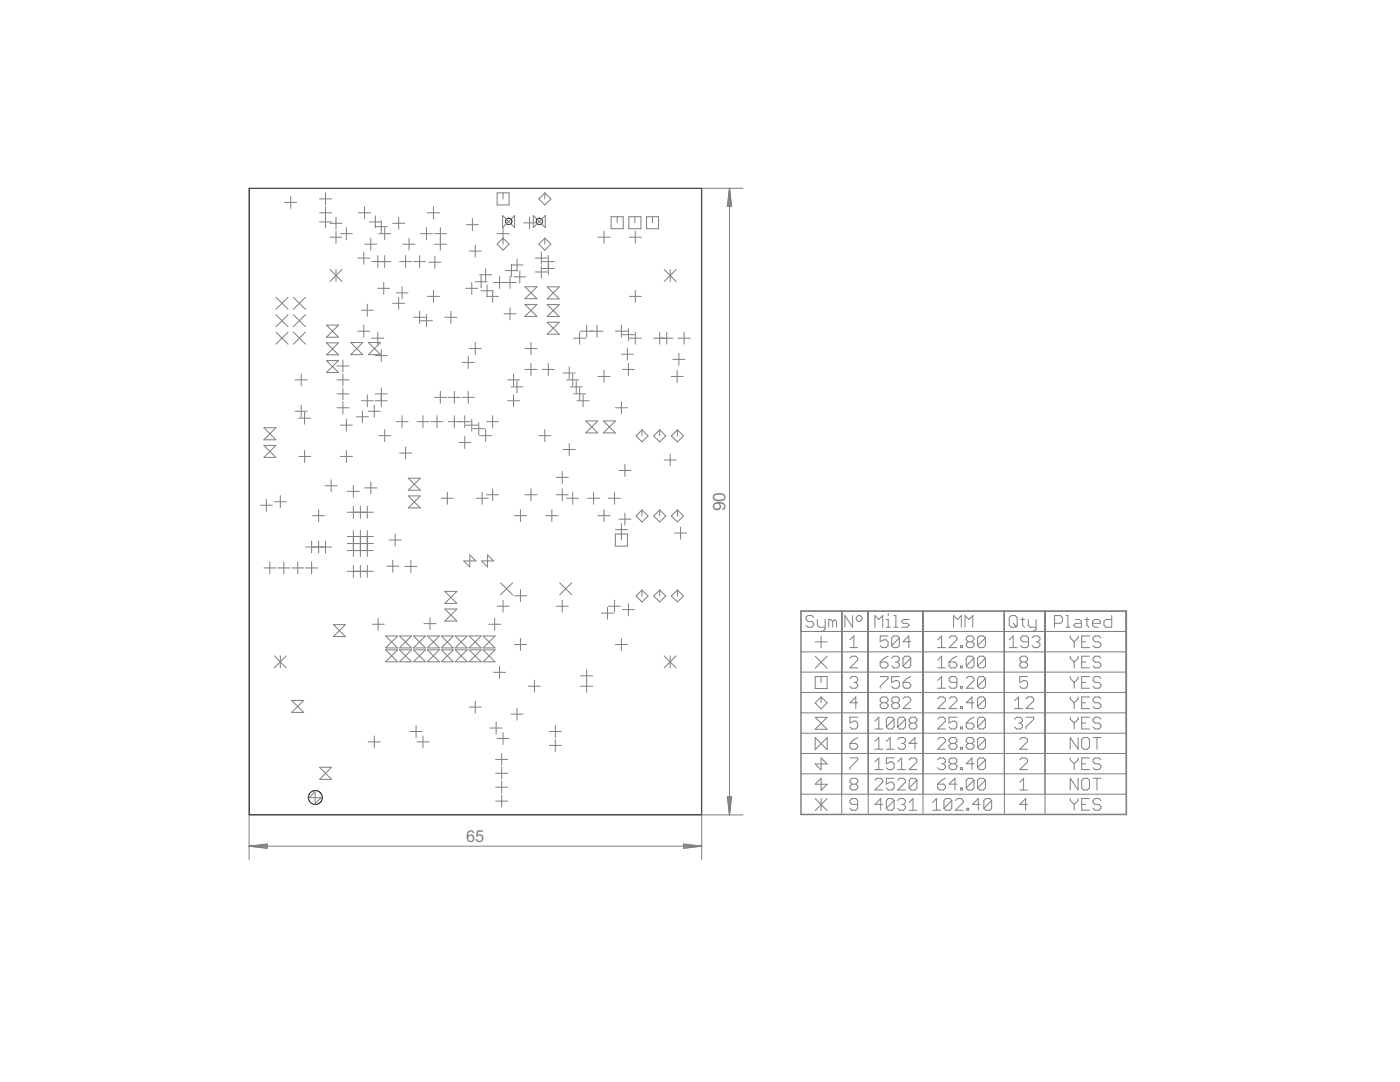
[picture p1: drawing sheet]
<svg xmlns="http://www.w3.org/2000/svg" width="279mm" height="216mm" viewBox="0 0 279 216" stroke-linecap="round" stroke-linejoin="round" font-family="sans-serif">
<defs><g id="words">
<text font-size="3.9" fill="#808080" x="144.8" y="102.1" transform="rotate(-90 144.8 102.1)">90</text>
<text font-size="3.7" fill="#808080" x="93" y="168.1">65</text>
</g></defs>
<g fill="none" stroke="#000" stroke-width=".2">
<path d="M49.7 37.6h90.3v125h-90.3z"/>
<circle cx="101.5" cy="44.2" r=".64"/>
<circle cx="107.7" cy="44.2" r=".64"/>
<circle cx="62.9" cy="159.1" r="1.4"/>
</g>
<g fill="none" stroke="#808080" stroke-width=".2">
<path d="M58 39.2v2.4M63.8 39.7h2.4M65 38.5v2.4M99.2 38.5h2.4v2.4h-2.4zM100.4 38.5v1.2M108.7 38.5v1.2M108.7 38.5l1.2 1.2-1.2 1.2-1.2-1.2zM140 37.6h8.3M145.6 37.6v125M145.6 37.6l.4 3.6h-.9zM145.6 37.6l-.2 3.6M145.6 37.6l.2 3.6"/>
<path d="M145.6 37.6l-.4 3.6M145.6 37.6l.3 3.6M55.1 59.3l2.4 2.4M56.8 40.4h2.4M57.5 59.3l-2.4 2.4M58.6 59.3l2.4 2.4M61 59.3l-2.4 2.4M63.8 44.3h2.4M63.8 42.5h2.4M65 41.3v4.2M65.8 44.6h2.5M65.8 47.3h2.5"/>
<path d="M65.8 53.8l2.5 2.4M67.1 43.3v2.4M67.1 46.1v2.4M67.1 53.8v2.4M67.9 46.6h2.4M68.3 53.8l-2.5 2.4M69.1 45.4v2.4M71.4 51.5h2.4M71.5 42.5h2.5M72.6 50.3v2.4M72.7 41.3v2.4M72.8 48.7h2.4"/>
<path d="M73.7 44.3h2.4M74 47.5v2.4M74.2 52.2h3.8M74.9 45.2h2.4M74.9 43.1v2.4M75.4 57.5h2.4M75.4 51v2.4M75.6 46.6h2.4M76.1 44v2.4M76.6 56.3v2.4M76.8 45.4v2.4M76.8 51v2.4"/>
<path d="M78.4 44.6h2.4M79.1 58.4h2.3M79.6 43.3v2.4M79.6 59.3v2.4M79.8 52.2h2.3M80.2 57.2v2.4M80.4 48.7h2.4M80.9 51v2.4M81.6 47.5v2.4M82.5 52.2h2.4M83.7 51v2.4M83.9 46.6h2.4"/>
<path d="M85.1 45.4v2.4M85.3 42.5h2.4M85.3 59.1h2.4M85.6 52.3h2.4M86.5 41.3v2.4M86.5 57.9v2.4M86.7 48.7h2.4M86.7 46.6h2.4M86.8 51.1v2.4M87.9 45.4v4.5M92.9 57.5h2.5M93.1 44.8h2.4"/>
<path d="M93.6 50.1h2.4M94.1 56.3v2.4M94.3 43.6v2.4M94.8 56.2h2.4M94.8 48.9v2.4M95.7 54.8h2.4M96 58h2.4M96 55v2.4M96.9 53.6v2.4M97.1 59.1h2.4M97.2 56.8v2.4M98.3 57.9v2.4"/>
<path d="M98.5 56.4h4.5M99.2 46.6h2.4M99.7 55.2v2.4M100.3 43l2.4 2.4v-2.4l-2.4 2.4zM100.4 45.4v3.3M100.4 47.5l1.2 1.2-1.2 1.2-1.2-1.2zM100.9 54h2.4M101.8 55.2v2.4M102 52.9h2.4M102.1 52.8v2.4M102.5 55.2h2.4M103.2 51.7v2.4"/>
<path d="M103.7 54v2.5M104.5 44.5h2.4M104.8 57.2h2.4l-2.4 2.4h2.4zM105.7 43.3v2.4M106.4 43l2.4 2.4v-2.4l-2.4 2.4zM106.8 51.5h2.4M106.8 54.3h2.4M108 50.3v2.4M108 53.1v2.4M108.2 52.2h2.4M108.2 53.6h2.4M108.7 47.5v1.2"/>
<path d="M108.7 47.5l1.2 1.2-1.2 1.2-1.2-1.2zM109.2 57.2h2.4l-2.4 2.4h2.4zM109.4 51v3.8M119.3 47.3h2.5M120.5 46.1v2.4M122 43.2h2.4v2.4h-2.4zM123.2 43.2v1.2M125.5 43.2h2.4v2.4h-2.4zM125.6 47.3h2.4M125.6 59.1h2.4M126.7 43.2v1.2M126.8 46.1v2.4"/>
<path d="M126.8 57.9v2.4M129 43.2h2.4v2.4h-2.4zM130.2 43.2v1.2M132.5 53.8l2.4 2.4M133.8 53.8v2.4M134.9 53.8l-2.4 2.4M55.1 62.8l2.4 2.4M55.1 66.3l2.4 2.4M57.5 62.8l-2.4 2.4M57.5 66.3l-2.4 2.4M58.6 62.8l2.4 2.4M58.6 66.3l2.4 2.4"/>
<path d="M58.9 75.8h2.4M60.1 74.6v2.4M61 62.8l-2.4 2.4M61 66.3l-2.4 2.4M65.2 64.9h2.4l-2.4 2.4h2.4zM65.2 68.4h2.4l-2.4 2.4h2.4zM65.2 71.9h2.4l-2.4 2.4h2.4zM67.2 78.6h2.4M67.2 75.8h2.4M67.2 73h2.4M68.4 71.8v2.4M68.4 74.6v2.4"/>
<path d="M68.4 77.4v2.4M70 68.3h2.4l-2.4 2.5h2.4zM71.4 66.1h2.4M72.1 80h2.4M72.1 61.9h2.4M72.6 64.9v2.4M73.3 60.7v2.4M73.3 78.8v2.4M73.5 68.3h2.4l-2.4 2.5h2.4zM74.2 67.5h2.4M74.9 78.6h2.4M74.9 80h2.4"/>
<path d="M74.9 71h2.4M75.4 66.3v2.4M76.1 69.7v2.4M76.1 77.4v3.8M78.4 60.5h2.4M82.5 63.3h2.4M83.7 62.1v2.4M83.9 64h2.4M85.1 62.8v2.4M86.7 79.3h2.4M87.9 78.1v2.4M88.8 63.3h2.4"/>
<path d="M89.5 79.3h2.4M90 62.1v2.4M90.7 78.1v2.4M92.2 72.3h2.5M92.2 79.3h2.5M93.5 71.1v2.4M93.5 78.1v2.4M93.6 69.6h2.4M94.8 68.3v2.5M100.6 62.6h2.4M101.3 75.8h2.4M101.3 80h2.4"/>
<path d="M101.8 61.4v2.4M102 77.2h2.4M102.5 74.6v2.4M102.5 78.8v2.4M103.2 76v2.4M104.8 73.7h2.4M104.8 69.6h2.4M104.8 60.7h2.4l-2.4 2.4h2.4zM106 68.3v2.5M106 72.5v2.4M108.2 73.7h2.4M109.2 60.8h2.4l-2.4 2.4h2.4z"/>
<path d="M109.2 64.3h2.4l-2.4 2.4h2.4zM109.4 72.5v2.4M112.4 74.4h2.4M113.1 75.8h2.4M113.6 73.2v2.4M113.8 77.2h2.4M114.3 74.6v2.4M114.5 67.5h2.4M114.5 78.6h2.4M115 76v2.4M115.2 80h2.4M115.7 66.3v2.4"/>
<path d="M115.7 77.4v2.4M115.9 66.1h4.5M116.4 78.8v2.4M117.1 64.9v2.4M119.1 64.9v2.4M119.3 75.1h2.5M120.5 73.9v2.4M122.8 66.1h2.4M124 70.7h2.4M124 64.9v2.4M124.2 73.7h2.4M124.2 66.8h2.4"/>
<path d="M125.2 69.5v2.4M125.4 65.6v2.4M125.4 72.5v2.4M125.6 67.5h2.4M126.8 66.3v2.4M130.5 67.5h3.8M131.7 66.3v2.4M133.1 66.3v2.4M133.9 75.1h2.4M134.3 71.7h2.4M135.1 73.9v2.4M135.3 67.5h2.4"/>
<path d="M135.5 70.5v2.4M136.5 66.3v2.4M52.7 88.9h2.4l-2.4 2.4h2.4zM52.7 85.3h2.4l-2.4 2.5h2.4zM53.1 99.6v2.4M55.9 98.9v2.4M58.9 82.1h2.4M59.6 91.1h2.4M59.6 83.4h2.4M60.1 80.9v2.3M60.8 82.3v2.3M60.8 89.9v2.4"/>
<path d="M64.9 96.9h2.4M66.1 95.7v2.4M67.2 81.4h2.4M67.9 91.1h2.4M67.9 84.8h2.4M68.4 80.2v2.4M69.1 83.6v2.4M69.1 89.9v2.4M69.3 98h2.4M70.5 96.8v2.4M71.1 83.2h2.4M72.3 82v2.4"/>
<path d="M72.8 97.3h2.4M73.5 82.1h2.4M74 96.1v2.4M74.7 80.9v2.3M75.6 86.9h2.4M76.8 85.7v2.4M79.1 84.1h2.3M79.8 90.4h2.3M80.2 83v2.3M80.9 89.2v2.4M81.5 95.4h2.4l-2.4 2.4h2.4zM81.5 99h2.4l-2.4 2.3h2.4z"/>
<path d="M83.2 84.1h2.4M84.4 83v2.3M86 84.1h2.4M87.2 83v2.3M88.1 99.4h2.4M89.3 98.2v2.4M89.5 84.1h4.5M90.7 83v2.3M91.6 88.3h2.4M92.8 83v2.3M92.8 87.1v2.4M92.9 84.8h2.5"/>
<path d="M94.1 83.6v2.4M94.3 85.5h2.4M95 99.4h2.4M95.5 84.3v2.4M95.7 86.9h2.4M96.2 98.2v2.4M96.9 85.7v2.4M97.1 98.7h2.4M97.1 84.1h2.4M98.3 83v2.3M98.3 97.5v2.4M104.8 98.7h2.4"/>
<path d="M106 97.5v2.4M107.5 86.9h2.4M108.7 85.7v2.4M111 98.7h2.4M111 95.2h2.4M112.2 94.1v2.4M112.2 97.5v2.4M112.4 89.7h2.4M113.1 99.4h2.4M113.6 88.5v2.4M114.3 98.2v2.4M116.9 84h2.4l-2.4 2.4h2.4z"/>
<path d="M117.3 99.4h2.4M118.5 98.2v2.4M120.4 84h2.4l-2.4 2.4h2.4zM121.4 99.4h2.4M122.6 98.2v2.4M122.8 81.4h2.4M123.5 93.9h2.4M124 80.2v2.4M124.7 92.7v2.4M128.1 85.8v1.2M128.1 85.8l1.2 1.2-1.2 1.2-1.2-1.2zM131.7 85.8v1.2"/>
<path d="M131.7 85.8l1.2 1.2-1.2 1.2-1.2-1.2zM132.5 91.8h2.4M133.8 90.6v2.4M135.2 85.8v1.2M135.2 85.8l1.2 1.2-1.2 1.2-1.2-1.2zM52 100.8h2.4M52.7 113.3h2.4M53.8 112.1v2.4M54.7 100.1h2.4M55.4 113.3h2.4M56.6 112.1v2.4M58.2 113.3h2.4"/>
<path d="M59.4 112.1v2.4M61 109.2h5.2M61 113.3h2.4M62.2 107.9v2.4M62.2 112.1v2.4M62.4 102.9h2.4M63.6 101.7v2.4M63.6 107.9v2.4M65 107.9v2.4M69.3 109.9h5.2M69.3 114h5.2M69.3 108.5h5.2"/>
<path d="M69.3 107.1h5.2M69.3 102.2h5.2M70.5 101v2.4M70.5 105.9v5.1M70.5 112.8v2.4M71.9 101v2.4M71.9 105.9v5.1M71.9 112.8v2.4M73.3 101v2.4M73.3 105.9v5.1M73.3 112.8v2.4M77.2 113h2.4"/>
<path d="M77.7 107.8h2.4M78.4 111.8v2.4M78.9 106.6v2.4M80.8 113h2.4M82 111.8v2.4M88.8 118h2.4l-2.4 2.4h2.4zM93.8 110.7l1.2 1.2h-2.4l1.2 1.2zM97.3 110.7l1.2 1.2h-2.4l1.2 1.2zM99.9 116.3l2.4 2.4M100.4 119.8v2.4M102.3 116.3l-2.4 2.4M102.7 102.9h2.4"/>
<path d="M102.7 118.9h2.4M103.9 101.7v2.4M103.9 117.7v2.4M108.9 102.9h2.4M110.1 101.7v2.4M111.7 116.3l2.4 2.4M112.2 119.8v2.4M114.1 116.3l-2.4 2.4M119.3 102.9h2.5M120.5 101.7v2.4M122.6 119.8v2.4M122.8 105.7h2.4"/>
<path d="M122.8 106.6h2.4v2.4h-2.4zM123.5 103.6h2.4M124 104.5v3.3M124.7 102.4v2.4M128.1 101.7v1.3M128.1 117.7v1.2M128.1 101.7l1.2 1.3-1.2 1.2-1.2-1.2zM128.1 117.7l1.2 1.2-1.2 1.2-1.2-1.2zM131.7 101.7v1.3M131.7 117.7v1.2M131.7 101.7l1.2 1.3-1.2 1.2-1.2-1.2zM131.7 117.7l1.2 1.2-1.2 1.2-1.2-1.2z"/>
<path d="M134.6 106.4h2.4M135.2 101.7v1.3M135.2 117.7v1.2M135.2 101.7l1.2 1.3-1.2 1.2-1.2-1.2zM135.2 117.7l1.2 1.2-1.2 1.2-1.2-1.2zM135.8 105.2v2.4M54.7 130.9l2.4 2.4M55.9 130.9v2.4M57.1 130.9l-2.4 2.4M58.2 139.8h2.4l-2.4 2.4h2.4zM66.5 124.6h2.4l-2.4 2.4h2.4zM74.3 124.6h2.4"/>
<path d="M75.5 123.4v2.4M77 129.7h2.4l-2.4 2.4h2.4zM77 126.9l2.4 2.4h-2.4l2.4-2.4zM79.7 129.7h2.4l-2.4 2.4h2.4zM79.7 126.9h2.4l-2.4 2.4h2.4zM82.5 129.7h2.4l-2.4 2.4h2.4zM82.5 126.9h2.4l-2.4 2.4h2.4zM84.6 124.4h2.4M85.3 129.7h2.4l-2.4 2.4h2.4zM85.3 126.9h2.4l-2.4 2.4h2.4zM85.8 123.2v2.4M88.1 129.7h2.4l-2.4 2.4h2.4z"/>
<path d="M88.1 126.9h2.4l-2.4 2.4h2.4zM88.8 121.5h2.4l-2.4 2.4h2.4zM90.8 129.7h2.4l-2.4 2.4h2.4zM90.8 126.9h2.4l-2.4 2.4h2.4zM93.6 129.7h2.4l-2.4 2.4h2.4zM93.6 126.9h2.4l-2.4 2.4h2.4zM94.8 139.9v2.4M96.4 129.7h2.4l-2.4 2.4h2.4zM96.4 126.9h2.4l-2.4 2.4h2.4zM97.5 124.6h2.4M98.5 134.2h2.4M98.7 123.4v2.4"/>
<path d="M99.2 121h2.4M99.7 132.9v2.5M102.7 128.6h2.4M103.9 127.4v2.4M105.5 136.9h2.3M106.7 135.7v2.4M111 121h2.4M115.9 136.9h2.4M115.9 134.9h2.4M117.1 133.6v4.5M120 122.3h2.4M121.2 121.2v2.3"/>
<path d="M121.4 121h2.4M122.8 128.6h2.4M124 127.4v2.4M124.2 121.6h2.4M125.4 120.5v2.4M132.5 130.9l2.4 2.4M133.8 130.9v2.4M134.9 130.9l-2.4 2.4M159.9 130.1h64.9M159.9 134.1h64.9M159.9 138.2h64.9M162.4 123.2l-.4-.4h-.8l-.4 .4v.4l.4 .4h.8l.4 .4v.4l-.4 .4h-.8l-.4-.4"/>
<path d="M162.7 128.1h2.4M162.7 130.9l2.4 2.4M162.7 135h2.4v2.4h-2.4zM163.1 123.6v1.2l.4 .4h1.2M163.9 126.9v2.4M163.9 135v1.2M163.9 139.1v1.2M164.7 123.6v1.9l-.4 .4h-.4M165.1 130.9l-2.4 2.4M166.2 124l.4-.4 .3 .4v1.2M166.2 124l-.4-.4h-.4v1.6M166.2 124v1.2"/>
<path d="M168 121.9v40.6M169.6 127.7l.8-.8v2.3M169.6 129.2h1.6M169.6 131.3l.4-.4h.8l.4 .4v.4l-1.6 1.6h1.6M169.6 135.4l.4-.4h.8l.4 .4v.4l-.4 .4M170.2 122.8v2.4l-1.6-2.4v2.4M170.4 136.2h.4M170.8 136.2l.4 .3v.4l-.4 .4h-.8l-.4-.4M171.3 122.8h.4l.3 .4v.4l-.3 .4h-.4l-.4-.4v-.4zM173.3 121.9v40.6M174.6 125.2v-2.4l.8 .8 .8-.8v2.4M175.7 132.1h1.1l.4 .4v.4l-.4 .4h-.8l-.3-.4z"/>
<path d="M175.7 135h1.5v.4l-1.5 1.5v.4M176.9 125.2h.8M176.9 123.6h.4v1.6M177.2 126.9h-1.5v1.2l.7-.4h.4l.4 .4v.7l-.4 .4h-.8l-.3-.4M177.2 130.9l-.8 .4-.7 .8M177.3 122.4v.4M177.9 131.3l.4-.4h.8l.4 .4v.4l-.4 .4M178.4 122.8h.4v2.4M178.4 125.2h.8M178.7 132.1h.4M179.1 132.1l.4 .4v.4l-.4 .4h-.8l-.4-.4M179.5 127.3l-.4-.4h-.8l-.4 .4v1.5"/>
<path d="M179.5 127.3v1.5l-.4 .4h-.8l-.4-.4M179.5 135h-1.6v1.2l.8-.4h.4l.4 .4v.7l-.4 .4h-.8l-.4-.4M179.5 127.3l-1.6 1.5M180.2 136.2h1.2l.4 .3v.4l-.4 .4h-.8l-.4-.4zM180.2 139.4l.4-.3h.8l.4 .3v.4l-1.6 1.6h1.6M181.5 123.6h-1.2l-.4 .4 .4 .4h.8l.4 .4-.4 .4h-1.2M181.8 128.1h-1.6l1.2-1.2v2.3M181.8 131.3v1.6l-.4 .4h-.8l-.4-.4M181.8 131.3l-.4-.4h-.8l-.4 .4v1.6M181.8 131.3l-1.6 1.6M181.8 135l-.8 .4-.8 .8M184.2 121.9v40.6"/>
<path d="M187.1 129.2h1.6M187.1 127.7l.8-.8v2.3M187.1 131.7l.8-.8v2.4M187.1 135.8l.8-.8v2.3M187.1 139.4l.4-.3h.8l.4 .3v.4l-1.6 1.6h1.6M187.1 133.3h1.6M187.1 137.3h1.6M189.4 127.3l.4-.4h.8l.4 .4v.4l-1.6 1.5h1.6M189.4 132.1h1.2l.4 .4v.4l-.4 .4h-.8l-.4-.4zM189.4 139.4l.4-.3h.8l.4 .3v.4l-1.6 1.6h1.6M190.3 125.2v-2.4l.8 .8 .8-.8v2.4M191 136.2h-1.2l-.4-.4v-.4l.4-.4h.8l.4 .4v1.5l-.4 .4h-.8l-.4-.4"/>
<path d="M191 130.9l-.8 .4-.8 .8M191.7 128.8h.4v.4h-.4zM191.7 132.9h.4v.4h-.4zM191.7 136.9h.4v.4h-.4zM192.6 125.2v-2.4l.8 .8 .7-.8v2.4M192.8 135.4l.4-.4h.8l.4 .4v.4l-1.6 1.5h1.6M193.2 128.1l-.4-.4v-.4l.4-.4h.8l.4 .4v.4l-.4 .4M193.2 128.1h.8M193.2 128.1l-.4 .3v.4l.4 .4h.8l.4-.4v-.4l-.4-.3M194.4 131.3v1.6l-.4 .4h-.8l-.4-.4M194.4 131.3l-.4-.4h-.8l-.4 .4v1.6M194.4 131.3l-1.6 1.6"/>
<path d="M196.7 127.3l-.4-.4h-.8l-.4 .4v1.5M196.7 127.3v1.5l-.4 .4h-.8l-.4-.4M196.7 131.3l-.4-.4h-.8l-.4 .4v1.6M196.7 135.4l-.4-.4h-.8l-.4 .4v1.5M196.7 139.4l-.4-.3h-.8l-.4 .3v1.6M196.7 131.3v1.6l-.4 .4h-.8l-.4-.4M196.7 135.4v1.5l-.4 .4h-.8l-.4-.4M196.7 139.4v1.6l-.4 .4h-.8l-.4-.4M196.7 127.3l-1.6 1.5M196.7 131.3l-1.6 1.6M196.7 135.4l-1.6 1.5M196.7 139.4l-1.6 1.6"/>
<path d="M200.4 121.9v40.6M201.4 123.2l.4-.4h.8l.4 .4v1.6l-.4 .4h-.8l-.4-.4zM201.4 129.2h1.6M201.4 127.7l.8-.8v2.3M202.2 124.4l.8 .8M202.5 139.8l.8-.7v2.3M203.7 123.6h.8M203.9 132.1l-.4 .4v.4l.4 .4h.8l.4-.4v-.4l-.4-.4M203.9 132.1l-.4-.4v-.4l.4-.4h.8l.4 .4v.4l-.4 .4M203.9 132.1h.8M204.1 123.2v1.6l.4 .4M204.8 139.4l.3-.3h.8l.4 .3v.4l-1.5 1.6h1.5"/>
<path d="M205.1 135h-1.6v1.2l.8-.4h.4l.4 .4v.7l-.4 .4h-.8l-.4-.4M205.2 123.6v1.2l.4 .4h1.2M205.3 128.1h-1.2l-.4-.4v-.4l.4-.4h.8l.4 .4v1.5l-.4 .4h-.8l-.4-.4M206 127.3l.4-.4h.7l.4 .4v.4l-.4 .4M206.8 128.1h.3M206.8 123.6v1.9l-.4 .4h-.4M207.1 128.1l.4 .3v.4l-.4 .4h-.7l-.4-.4M208.6 121.9v40.6M210.5 124.4h1.1l.4-.4v-.8l-.4-.4h-1.1v2.4M212.7 122.8h.4v2.4M212.7 125.2h.8M213.6 126.9v.4l.8 .8"/>
<path d="M213.6 130.9v.4l.8 .8M213.6 135v.4l.8 .8M213.6 139.1v.3l.8 .8M214.4 128.1v1.1M214.4 132.1v1.2M214.4 136.2v1.1M214.7 123.6h.7l.4 .4v1.2h-1.1l-.5-.4 .5-.4h1.1M215.2 126.9v.4l-.8 .8M215.2 130.9v.4l-.8 .8M215.2 135v.4l-.8 .8M215.2 139.1v.3l-.8 .8M215.9 128.1h.8"/>
<path d="M215.9 132.1h.8M215.9 136.2h.8M216.5 123.6h.8M216.9 123.2v1.6l.4 .4M217.4 126.9h-1.5v2.3h1.5M217.4 130.9h-1.5v2.4h1.5M217.4 135h-1.5v2.3h1.5M217.4 139.1h-1.5v2.3h1.5M218 124.4h1.6v-.4l-.4-.4h-.8l-.4 .4v.8l.4 .4h.8M219.7 127.3l-.4-.4h-.8l-.4 .4v.4l.4 .4h.8l.4 .3v.4l-.4 .4h-.8l-.4-.4M219.7 131.3l-.4-.4h-.8l-.4 .4v.4l.4 .4h.8l.4 .4v.4l-.4 .4h-.8l-.4-.4M219.7 135.4l-.4-.4h-.8l-.4 .4v.4l.4 .4h.8l.4 .3v.4l-.4 .4h-.8l-.4-.4"/>
<path d="M219.7 139.4l-.4-.3h-.8l-.4 .3v.4l.4 .4h.8l.4 .4v.4l-.4 .4h-.8l-.4-.4M221.9 122.8v2.4h-1.2l-.4-.4v-.8l.4-.4h1.2M224.8 126h-64.9v-4.1h64.9v40.6h-64.9M61.7 159.2l1.2-1.2v2.4l1.2-1.2zM63.8 153.1h2.4l-2.4 2.4h2.4zM73.5 148h2.4M74.7 146.9v2.3M81.8 146h2.4M83 144.8v2.4M83.2 148h2.4M84.4 146.9v2.3M93.6 141.1h2.4"/>
<path d="M97.8 145.3h2.4M98.9 151.5h2.4M98.9 154.3h2.4M98.9 157.1h2.4M98.9 159.9h2.4M99 144.1v2.4M99.2 147.4h2.4M100.1 150.3v2.4M100.1 153.1v2.4M100.1 155.9v2.4M100.1 158.7v2.4M100.4 146.2v2.3"/>
<path d="M102 142.5h2.4M103.2 141.3v2.4M109.6 146h2.4M109.6 148.7h2.4M110.8 144.8v2.4M110.8 147.6v2.3M145.1 159h.9l-.4 3.6zM145.2 159l.4 3.6M145.4 159l.2 3.6M145.8 159l-.2 3.6M145.9 159l-.3 3.6M159.9 142.2h64.9"/>
<path d="M159.9 146.3h64.9M159.9 150.3h64.9M159.9 154.4h64.9M159.9 158.5h64.9M162.7 156.5h2.4l-1.2 1.2v-2.4zM162.7 140.3l1.2-1.2 1.2 1.2-1.2 1.2zM162.7 147.2v2.4l2.4-2.4v2.4zM162.7 143.1h2.4l-2.4 2.4h2.4zM162.7 159.3l2.4 2.5M163.9 151.2l1.2 1.2h-2.4l1.2 1.2zM163.9 159.3v2.5M165.1 159.3l-2.4 2.5"/>
<path d="M169.6 148.3h1.2l.4 .4v.4l-.4 .4h-.8l-.4-.4zM169.6 151.2h1.6v.4l-1.6 1.6v.4M170 156.5l-.4-.4v-.4l.4-.4h.8l.4 .4v.4l-.4 .4M170 156.5l-.4 .3v.4l.4 .4h.8l.4-.4v-.4l-.4-.3M170 156.5h.8M171.2 143.1h-1.6v1.2l.8-.4h.4l.4 .4v.8l-.4 .4h-.8l-.4-.4M171.2 140.2h-1.6l1.2-1.1v2.3M171.2 147.2l-.8 .4-.8 .7M174.6 155.7l.4-.4h.8l.4 .4v.4l-1.6 1.5h1.6M174.6 152l.8-.8v2.4M174.6 145.5h1.6M174.6 143.9l.8-.8v2.4"/>
<path d="M174.6 148l.8-.8v2.3M174.6 149.5h1.6M174.6 153.6h1.6M176 140.2l-.3-.4v-.4l.3-.3h.8l.4 .3v.4l-.4 .4M176 140.2l-.3 .4v.4l.3 .4h.8l.4-.4v-.4l-.4-.4M176 140.2h.8M176.9 149.5h1.5M176.9 148l.8-.8v2.3M178.3 140.2l-.4-.4v-.4l.4-.3h.8l.4 .3v.4l-.4 .4M178.3 140.2l-.4 .4v.4l.4 .4h.8l.4-.4v-.4l-.4-.4M178.3 140.2h.8M178.4 143.5l-.3-.4h-.8l-.4 .4v1.6"/>
<path d="M178.4 143.5v1.6l-.3 .4h-.8l-.4-.4M178.4 151.2h-1.5v1.2l.8-.4h.4l.3 .4v.8l-.3 .4h-.8l-.4-.4M178.4 155.3h-1.5v1.2l.8-.4h.4l.3 .4v.7l-.3 .4h-.8l-.4-.4M178.4 159.7l-.3-.4h-.8l-.4 .4v1.6M178.4 159.7v1.6l-.3 .4h-.8l-.4-.4M178.4 143.5l-1.5 1.6M178.4 159.7l-1.5 1.6M179.2 147.6l.3-.4h.8l.4 .4v.4l-.4 .3M179.2 155.7l.3-.4h.8l.4 .4v.4l-1.5 1.5h1.5M179.2 159.7l.3-.4h.8l.4 .4v.4l-.4 .4M179.2 153.6h1.5M179.2 152l.7-.8v2.4"/>
<path d="M179.9 148.3h.4M180.3 148.3l.4 .4v.4l-.4 .4h-.8l-.3-.4M180.7 143.5l-.4-.4h-.8l-.3 .4v1.6M180.7 143.5v1.6l-.4 .4h-.8l-.3-.4M180.7 143.5l-1.5 1.6M181.4 151.6l.4-.4h.8l.4 .4v.4l-1.6 1.6h1.6M181.8 144.3l-.4-.4v-.4l.4-.4h.8l.4 .4v.4l-.4 .4M181.8 144.3l-.4 .4v.4l.4 .4h.8l.4-.4v-.4l-.4-.4M181.8 144.3h.8M183 155.7l-.4-.4h-.8l-.4 .4v1.5M183 155.7v1.5l-.4 .4h-.8l-.4-.4M183 148.3h-1.6l1.2-1.1v2.3"/>
<path d="M183 155.7l-1.6 1.5M187.1 143.5l.4-.4h.8l.4 .4v.4l-1.6 1.6h1.6M187.1 147.6l.4-.4h.8l.4 .4v.4l-1.6 1.5h1.6M187.1 151.6l.4-.4h.8l.4 .4v.4l-.4 .4M187.1 156.5h1.2l.4 .3v.4l-.4 .4h-.8l-.4-.4zM187.9 152.4h.4M188.3 152.4l.4 .4v.4l-.4 .4h-.8l-.4-.4M188.7 155.3l-.8 .4-.8 .8M189.8 148.3l-.4-.3v-.4l.4-.4h.8l.4 .4v.4l-.4 .3M189.8 148.3l-.4 .4v.4l.4 .4h.8l.4-.4v-.4l-.4-.4M189.8 152.4l-.4-.4v-.4l.4-.4h.8l.4 .4v.4l-.4 .4M189.8 152.4l-.4 .4v.4l.4 .4h.8l.4-.4v-.4l-.4-.4"/>
<path d="M189.8 148.3h.8M189.8 152.4h.8M189.9 159.7v1.6l-.4 .4h-.7l-.4-.4M189.9 159.7l-.4-.4h-.7l-.4 .4v1.6M189.9 159.7l-1.5 1.6M190.7 159.7l.4-.4h.7l.4 .4v.4l-1.5 1.6h1.5M191 143.1h-1.6v1.2l.8-.4h.4l.4 .4v.8l-.4 .4h-.8l-.4-.4M191 156.5h-1.6l1.2-1.2v2.3M191.7 141h.4v.4h-.4zM191.7 145.1h.4v.4h-.4zM191.7 149.1h.4v.4h-.4zM191.7 153.2h.4v.4h-.4z"/>
<path d="M191.7 157.2h.4v.4h-.4zM192.8 144.3h1.2l.4 .4v.4l-.4 .4h-.8l-.4-.4zM193.2 148.3l-.4-.3v-.4l.4-.4h.8l.4 .4v.4l-.4 .3M193.2 148.3l-.4 .4v.4l.4 .4h.8l.4-.4v-.4l-.4-.4M193.2 148.3h.8M194.4 155.7v1.5l-.4 .4h-.8l-.4-.4M194.4 155.7l-.4-.4h-.8l-.4 .4v1.5M194.4 140.2h-1.6l1.2-1.1v2.3M194.4 152.4h-1.6l1.2-1.2v2.4M194.4 143.1l-.8 .4-.8 .8M194.4 155.7l-1.6 1.5M196.7 143.5l-.4-.4h-.8l-.4 .4v1.6"/>
<path d="M196.7 147.6l-.4-.4h-.8l-.4 .4v1.5M196.7 151.6l-.4-.4h-.8l-.4 .4v1.6M196.7 155.7l-.4-.4h-.8l-.4 .4v1.5M196.7 143.5v1.6l-.4 .4h-.8l-.4-.4M196.7 147.6v1.5l-.4 .4h-.8l-.4-.4M196.7 151.6v1.6l-.4 .4h-.8l-.4-.4M196.7 155.7v1.5l-.4 .4h-.8l-.4-.4M196.7 143.5l-1.6 1.6M196.7 147.6l-1.6 1.5M196.7 151.6l-1.6 1.6M196.7 155.7l-1.6 1.5M197.9 159.7l-.4-.4h-.8l-.4 .4v1.6"/>
<path d="M197.9 159.7v1.6l-.4 .4h-.8l-.4-.4M197.9 159.7l-1.6 1.6M202.5 141.4h1.5M202.5 143.5l.4-.4h.7l.4 .4v.4l-.4 .4M203.3 144.3h.3M203.5 147.6l.4-.4h.8l.4 .4v.4l-1.6 1.5h1.6M203.5 151.6l.4-.4h.8l.4 .4v.4l-1.6 1.6h1.6M203.5 157.6h1.6M203.5 156.1l.8-.8v2.3M203.6 144.3l.4 .4v.4l-.4 .4h-.7l-.4-.4M204.8 143.1h1.5v.4l-1.5 1.6v.4M213.6 143.1v.4l.8 .8"/>
<path d="M213.6 151.2v.4l.8 .8M213.6 159.3v.4l.8 .8M214.4 140.2v1.2M214.4 144.3v1.2M214.4 152.4v1.2M215.2 147.2v2.3l-1.6-2.3v2.3M215.2 155.3v2.3l-1.6-2.3v2.3M215.2 143.1v.4l-.8 .8M215.2 151.2v.4l-.8 .8M215.2 159.3v.4l-.8 .8M215.9 140.2h.8M215.9 144.3h.8"/>
<path d="M215.9 152.4h.8M216.3 147.2h.7l.4 .4v1.5l-.4 .4h-.7l-.4-.4v-1.5zM216.3 155.3h.7l.4 .4v1.5l-.4 .4h-.7l-.4-.4v-1.5zM217.4 143.1h-1.5v2.4h1.5M217.4 151.2h-1.5v2.4h1.5M217.4 159.3h-1.5v2.4h1.5M218.1 147.2h1.6M218.1 155.3h1.6M218.9 147.2v2.3M218.9 155.3v2.3M219.7 143.5l-.4-.4h-.8l-.4 .4v.4l.4 .4h.8l.4 .4v.4l-.4 .4h-.8l-.4-.4M219.7 151.6l-.4-.4h-.8l-.4 .4v.4l.4 .4h.8l.4 .4v.4l-.4 .4h-.8l-.4-.4"/>
<path d="M219.7 159.7l-.4-.4h-.8l-.4 .4v.4l.4 .4h.8l.4 .4v.4l-.4 .4h-.8l-.4-.4M49.7 162.6v9M49.7 168.8h90.3M49.7 168.8l3.6-.4v.9zM49.7 168.8l3.6 .2M49.7 168.8l3.6 .4M53.3 168.7l-3.6 .1M53.3 168.5l-3.6 .3M136.4 168.4l3.6 .4-3.6 .5zM136.4 168.7l3.6 .1M136.4 168.5l3.6 .3M140 168.8l-3.6 .2"/>
<path d="M140 168.8l-3.6 .4M148.3 162.6h-8.3v9M171.2 160.5h-1.2l-.4-.4v-.4l.4-.4h.8l.4 .4v1.6l-.4 .4h-.8l-.4-.4M176.2 160.5h-1.6l1.2-1.2v2.4M179.9 160.5h.4M180.3 160.5l.4 .4v.4l-.4 .4h-.8l-.3-.4M181.4 161.7h1.6M181.4 160.1l.8-.8v2.4M186.1 161.7h1.6M186.1 160.1l.8-.8v2.4M192.9 161.3h.4v.4h-.4zM195.6 160.5h-1.5l1.1-1.2v2.4"/>
<path d="M205.1 160.5h-1.6l1.2-1.2v2.4M214.4 160.5v1.2M215.9 160.5h.8"/>
</g>
<path d="M159.9 121.9h64.9v40.6h-64.9z" fill="none" stroke="#808080" stroke-width=".3"/>
<use href="#words"/>
</svg>
